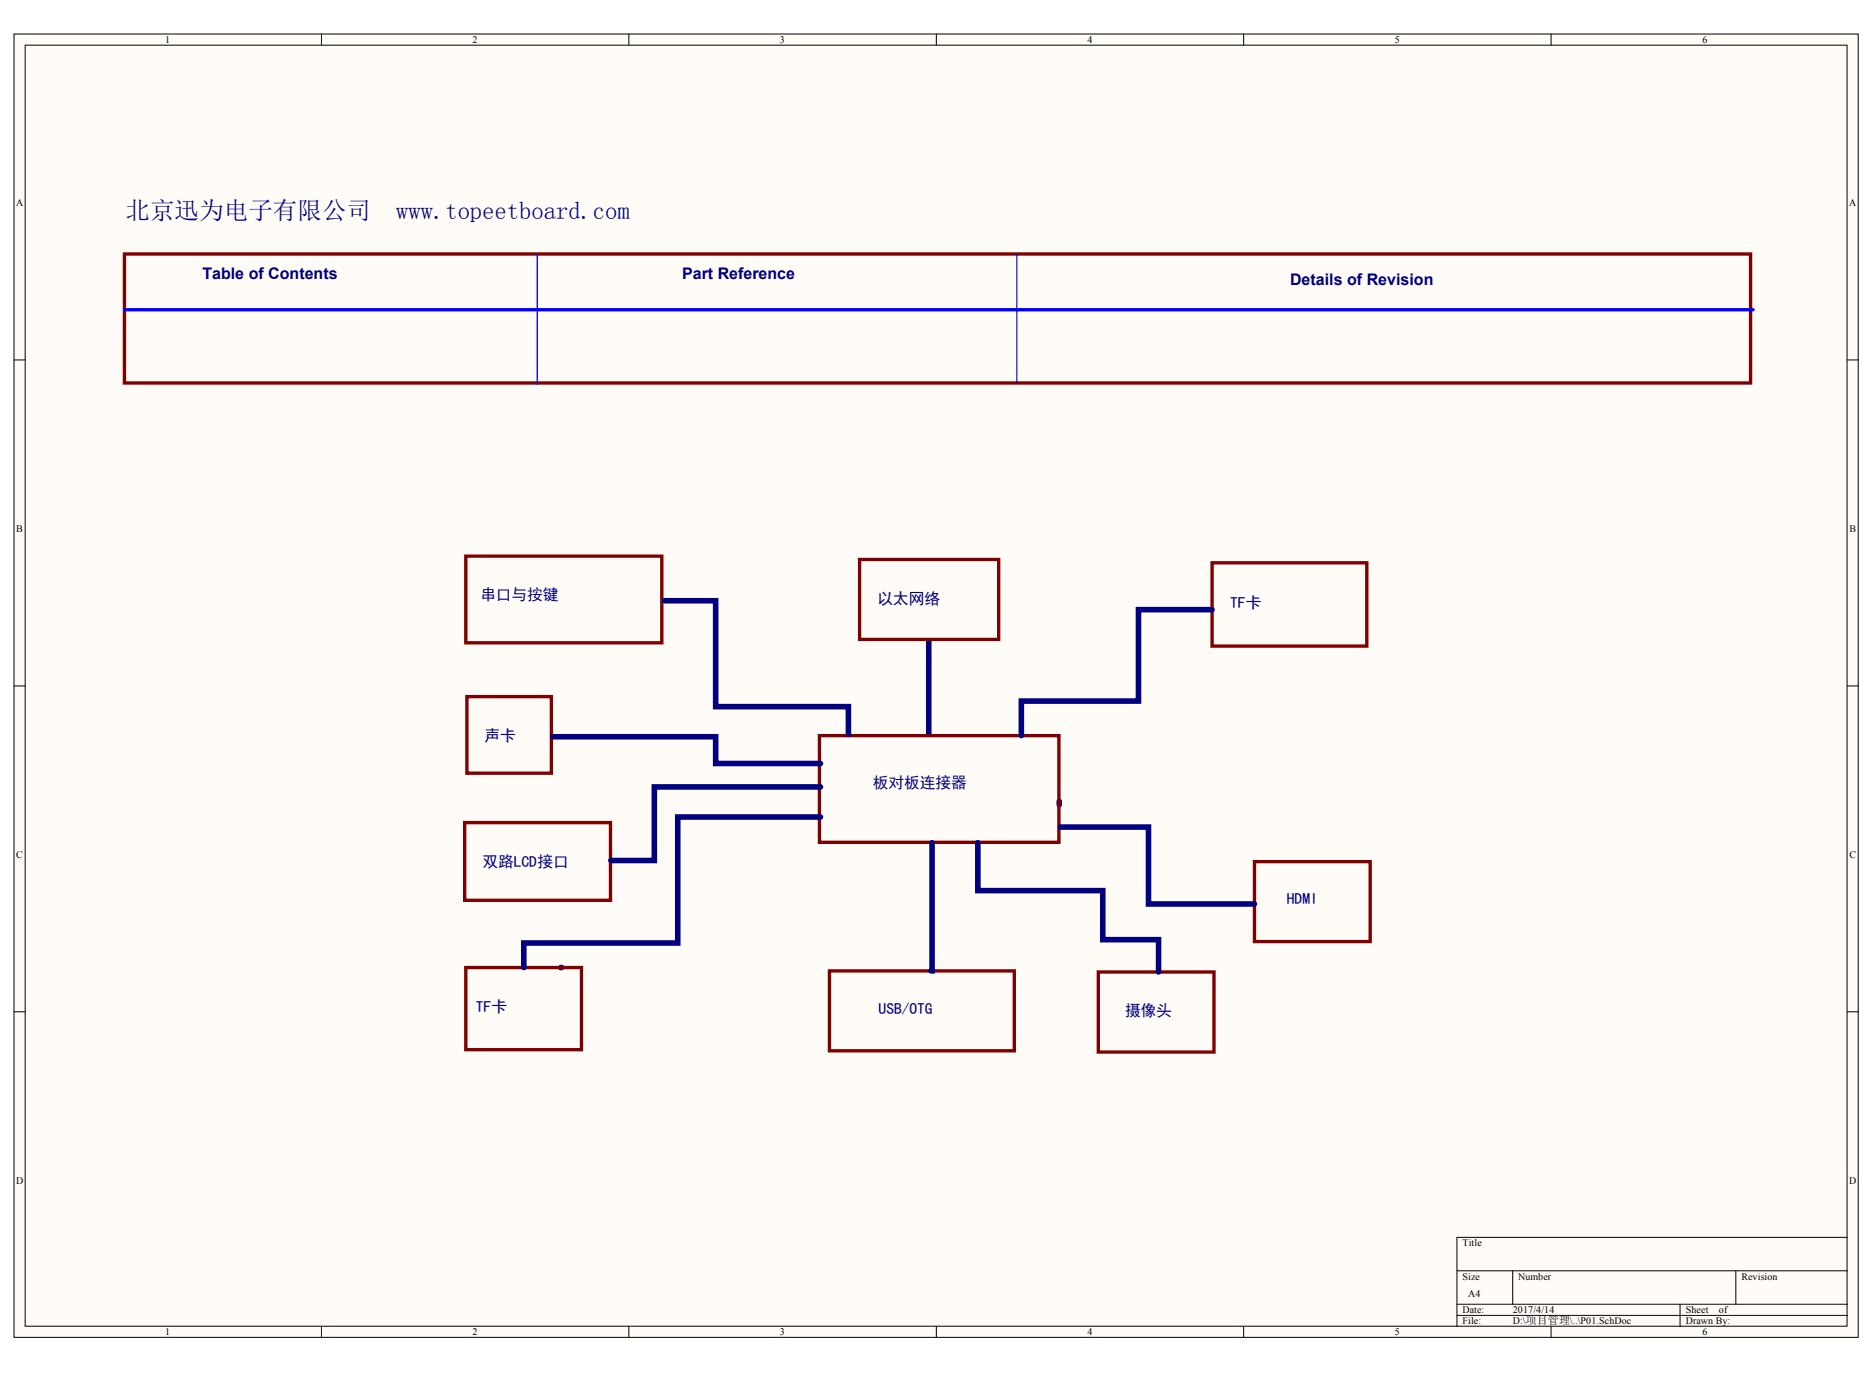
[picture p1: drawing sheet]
<svg xmlns="http://www.w3.org/2000/svg" width="277mm" height="203mm" viewBox="0 0 277 203" stroke-linecap="round" stroke-linejoin="round" font-family="sans-serif">
<defs><g id="words">
<g font-size="3.6" fill="#000080">
<text x="18.5" y="32.4">北京迅为电子有限公司</text>
<text x="58.5" y="32.4">www.topeetboard.com</text>
</g>
<g font-size="2.4" fill="#000080">
<text x="29.9" y="41.3">Table of Contents</text>
<text x="100.8" y="41.3">Part Reference</text>
<text x="190.5" y="42.1">Details of Revision</text>
</g>
<g font-size="2.3" fill="#000080">
<text x="70.9" y="88.5">串口与按键</text>
<text x="129.6" y="89.2">以太网络</text>
<text x="181.7" y="89.7">T卡</text>
<text x="182.8" y="89.7">F</text>
<text x="71.6" y="109.5">声卡</text>
<text x="128.9" y="116.4">板对板连接器</text>
<text x="71.3" y="128.1">双路LD</text>
<text x="77" y="128.1">C接口</text>
<text x="190.1" y="133.5">HM</text>
<text x="191.2" y="133.5">DI</text>
<text x="70.3" y="149.5">T卡</text>
<text x="71.4" y="149.5">F</text>
<text x="129.8" y="149.8">UBOG</text>
<text x="130.9" y="149.8">S/T</text>
<text x="166.2" y="150">摄像头</text>
</g>
<g font-size="1.5">
<text x="24.4" y="6.3">1</text>
<text x="69.8" y="6.3">2</text>
<text x="115.2" y="6.3">3</text>
<text x="160.6" y="6.3">4</text>
<text x="206" y="6.3">5</text>
<text x="251.4" y="6.3">6</text>
<text x="2.4" y="30.4">A</text>
<text x="273.1" y="30.4">A</text>
<text x="2.4" y="78.5">B</text>
<text x="273.2" y="78.5">B</text>
<text x="2.4" y="126.7">C</text>
<text x="273.2" y="126.7">C</text>
<text x="2.4" y="174.8">D</text>
<text x="273.1" y="174.8">D</text>
<text x="216" y="184">Title</text>
<text x="216" y="189">Size</text>
<text x="216.8" y="191.5">A4</text>
<text x="224.2" y="189">Number</text>
<text x="257.2" y="189">Revision</text>
<text x="24.4" y="197.2">1</text>
<text x="69.8" y="197.2">2</text>
<text x="115.2" y="197.2">3</text>
<text x="160.6" y="197.2">4</text>
<text x="206" y="197.2">5</text>
<text x="216" y="193.9">Date:</text>
<text x="216" y="195.6">File:</text>
<text x="223.4" y="193.9">2017/4/14</text>
<text x="223.4" y="195.6">D:\项目管理\..\P01.SchDoc</text>
<text x="249" y="193.9">Sheet</text>
<text x="249" y="195.6">Drawn By:</text>
<text x="251.4" y="197.2">6</text>
<text x="253.9" y="193.9">of</text>
</g>
</g></defs>
<g fill="#fffcf8" stroke="#000" stroke-width=".15">
<path d="M2.1 5h272.4v192.5h-272.4z"/>
<path d="M3.7 6.7h269.1v189.1h-269.1z"/>
</g>
<g fill="none" stroke="#000" stroke-width=".15">
<path d="M47.5 5v1.7M92.9 5v1.7M138.3 5v1.7M183.7 5v1.7M229.1 5v1.7M2.1 53.1h1.6M272.9 53.1h1.6M2.1 101.3h1.6M272.9 101.3h1.6M2.1 149.4h1.6M272.9 149.4h1.6M47.5 195.9v1.6"/>
<path d="M92.9 195.9v1.6M138.3 195.9v1.6M183.7 195.9v1.6M215.2 187.7h57.7M215.2 192.6h57.7M215.2 194.3h57.7M223.4 187.7v4.9M229.1 195.9v1.6M248.1 192.6v3.3M256.4 187.7v4.9M272.9 182.7h-57.7v13.2"/>
</g>
<path d="M121 113.9v.2" fill="none" stroke="#000080" stroke-width=".16"/>
<path d="M98.1 88.7h7.6v15.7h19.6v4.1M137.2 94.6v13.7M179 90h-10.9v13.5h-17.3v5.1M81.6 108.8h24.1v4h15.5M121.2 116.2h-24.6v10.9h-6.4M156.4 118.3v.5M121.2 120.7h-21.1v18.6h-22.7v3.6M137.7 124.4v19h-.2M144.4 124.4v7.1h18.5v7.3h8.2v4.7M156.6 122.1h13v11.4h15.7M82.8 142.9h.2" fill="none" stroke="#000080" stroke-width=".82"/>
<path d="M18.4 37.5h240.2v19.1h-240.2zM68.8 82.1h28.9v12.8h-28.9zM127 82.6h20.5v11.8h-20.5zM179 83.1h22.9v12.3h-22.9zM69 102.9h12.4v11.3h-12.4zM121 108.6h35.4v15.8h-35.4zM68.6 121.5h21.6v11.5h-21.6zM185.3 127.2h17.1v11.8h-17.1zM68.8 142.9h17.1v12.1h-17.1zM122.5 143.4h27.3v11.8h-27.3zM162.2 143.5h17.1v11.9h-17.1z" fill="none" stroke="#800000" stroke-width=".49"/>
<path d="M18.4 45.7h240.5" fill="none" stroke="#00f" stroke-width=".49"/>
<path d="M79.3 37.5v19.3M150.2 37.5v18.9" fill="none" stroke="#00f" stroke-width=".16"/>
<use href="#words"/>
</svg>
